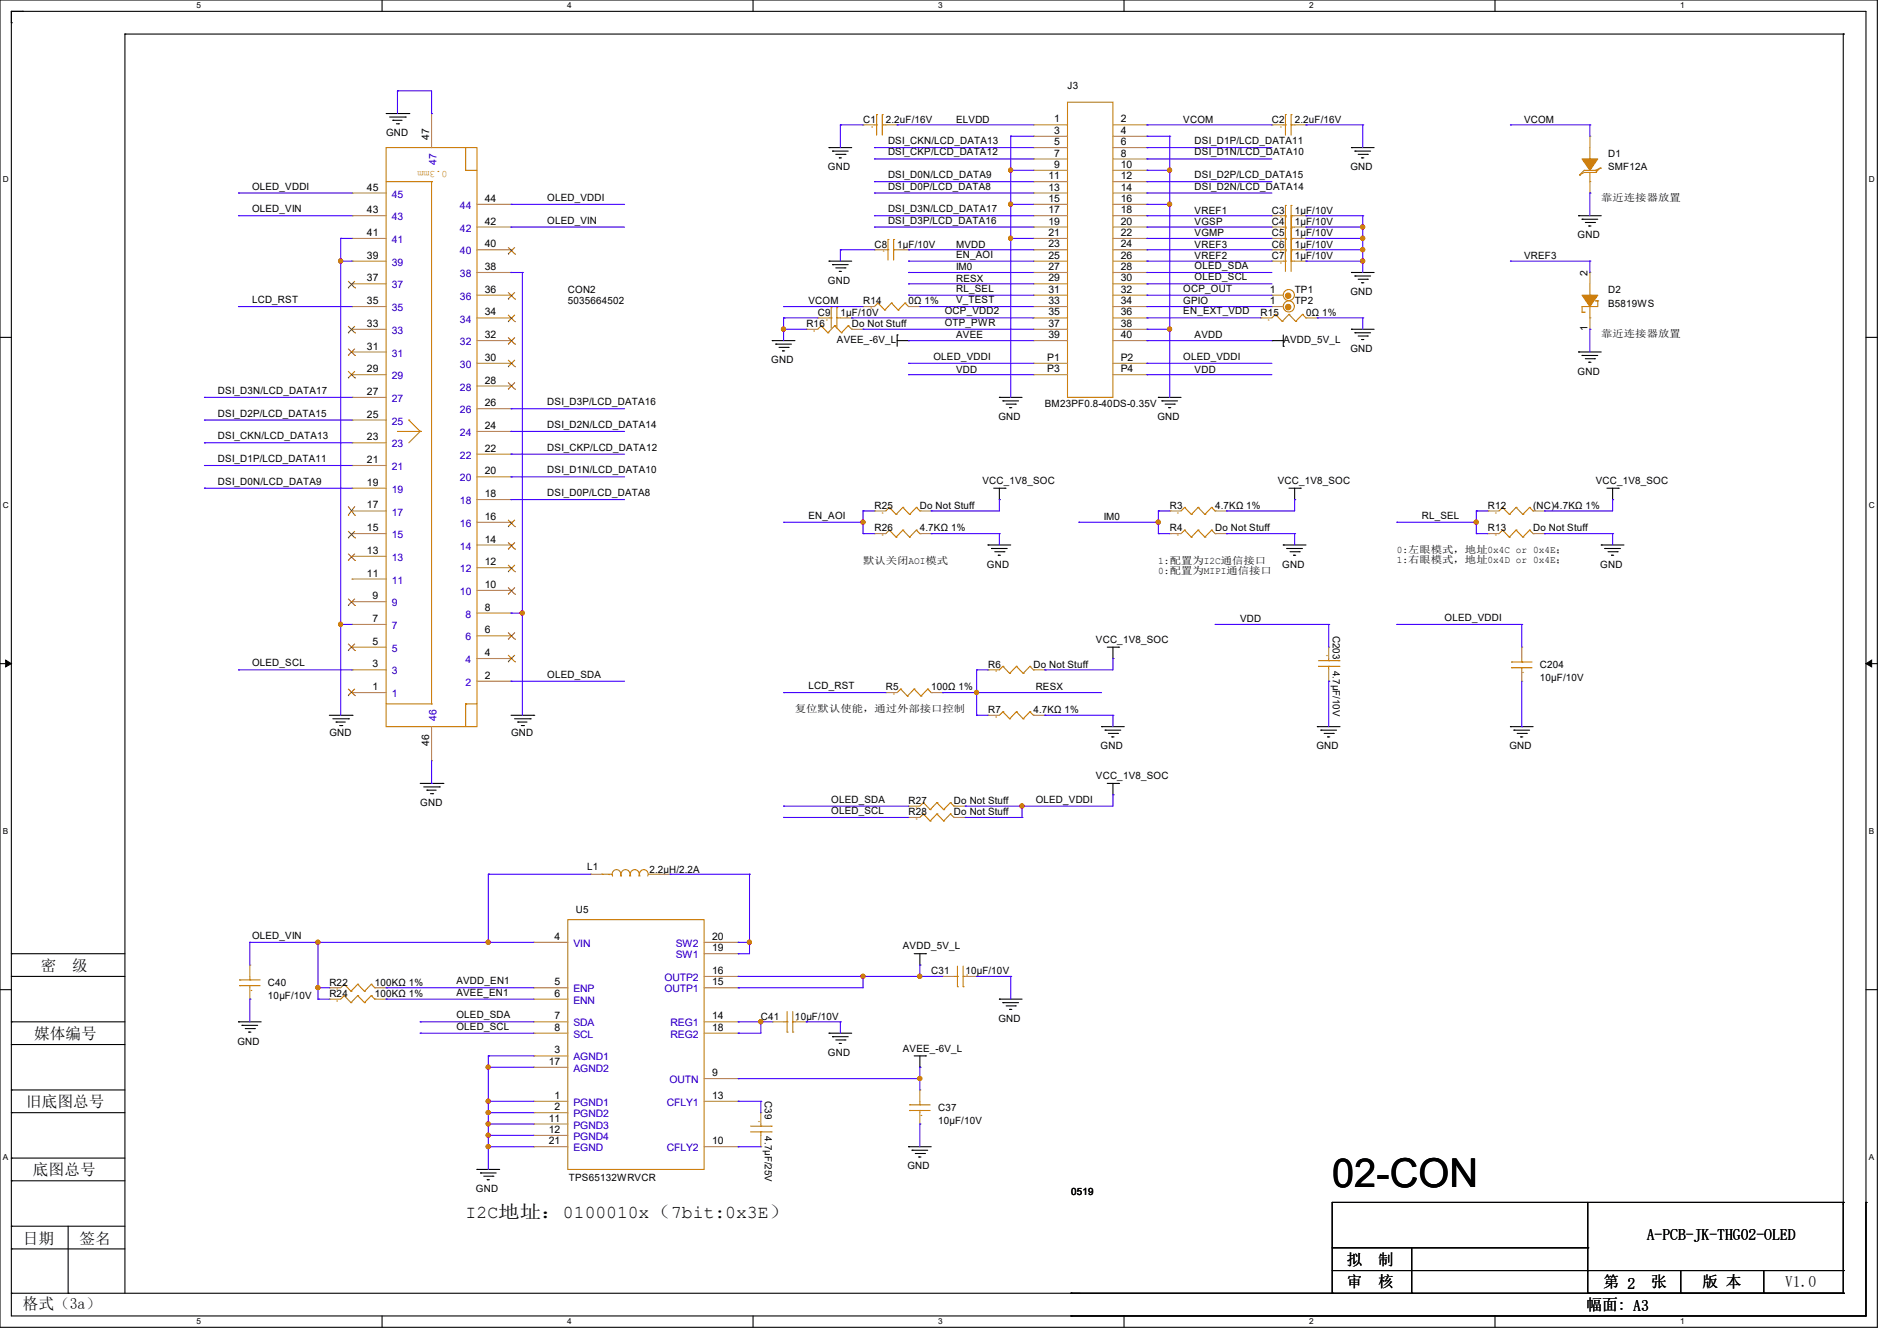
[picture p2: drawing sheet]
<svg xmlns="http://www.w3.org/2000/svg" width="297mm" height="210mm" viewBox="0 0 297 210" stroke-linecap="round" stroke-linejoin="round" font-family="sans-serif">
<defs><g id="words">
<text font-size="6.2" x="208.6" y="185.9">02-CON</text>
<text font-size="2.8" x="72.9" y="190.7">I2C地址：0100010x（7bit:0x3E）</text>
<g font-size="2.5">
<text x="6.4" y="152">密</text>
<text x="11.3" y="152">级</text>
<text x="5.3" y="162.7">媒体编号</text>
<text x="4.1" y="173.4">旧底图总号</text>
<text x="5.2" y="184">底图总号</text>
<text x="3.6" y="194.9">日期</text>
<text x="12.4" y="194.9">签名</text>
<text x="257.8" y="194.1">A-PCB-JK-THG02-OLED</text>
<text x="210.9" y="198">拟</text>
<text x="210.9" y="201.6">审</text>
<text x="215.8" y="198">制</text>
<text x="215.8" y="201.6">核</text>
<text x="251" y="201.6">第 2</text>
<text x="258.5" y="201.6">张</text>
<text x="266.5" y="201.6">版 本</text>
<text x="279.5" y="201.6">V1.0</text>
<text x="3.6" y="205">格式（3a）</text>
<text x="248.4" y="205.1">幅面: A3</text>
</g>
<g font-size="1.6">
<text x="167.1" y="13.9">J3</text>
<text x="60.5" y="21.3">GND</text>
<text x="67.2" y="21.9" transform="rotate(-90 67.2 21.9)">47</text>
<text x="135.1" y="19.2">C1</text>
<text x="138.7" y="19.2">2.2uF/16V</text>
<text x="139" y="22.6">DSI_CKN/LCD_DATA13</text>
<text x="149.7" y="19.2">ELVDD</text>
<text x="165" y="19.2">1</text>
<text x="165" y="21">3</text>
<text x="165" y="22.7">5</text>
<text x="175.5" y="19.2">2</text>
<text x="175.5" y="21">4</text>
<text x="175.5" y="22.7">6</text>
<text x="185.3" y="19.2">VCOM</text>
<text x="187" y="22.6">DSI_D1P/LCD_DATA11</text>
<text x="199.1" y="19.2">C2</text>
<text x="202.7" y="19.2">2.2uF/16V</text>
<text x="238.6" y="19.2">VCOM</text>
<text x="39.5" y="29.7">OLED_VDDI</text>
<text x="57.5" y="29.8">45</text>
<text x="129.6" y="26.7">GND</text>
<text x="139" y="24.3">DSI_CKP/LCD_DATA12</text>
<text x="139" y="27.9">DSI_D0N/LCD_DATA9</text>
<text x="139" y="29.7">DSI_D0P/LCD_DATA8</text>
<text x="164.1" y="28.1">11</text>
<text x="164.1" y="29.8">13</text>
<text x="165" y="24.5">7</text>
<text x="165" y="26.3">9</text>
<text x="175.5" y="24.5">8</text>
<text x="175.5" y="26.3">10</text>
<text x="175.5" y="28.1">12</text>
<text x="175.5" y="29.8">14</text>
<text x="187" y="24.3">DSI_D1N/LCD_DATA10</text>
<text x="187" y="27.9">DSI_D2P/LCD_DATA15</text>
<text x="187" y="29.7">DSI_D2N/LCD_DATA14</text>
<text x="211.4" y="26.7">GND</text>
<text x="251.8" y="24.6">D1</text>
<text x="251.8" y="26.7">SMF12A</text>
<text x="39.5" y="33.2">OLED_VIN</text>
<text x="57.5" y="33.4">43</text>
<text x="75.9" y="35.2">42</text>
<text x="75.9" y="31.6">44</text>
<text x="85.7" y="31.5">OLED_VDDI</text>
<text x="85.7" y="35">OLED_VIN</text>
<text x="139" y="33.2">DSI_D3N/LCD_DATA17</text>
<text x="139" y="35">DSI_D3P/LCD_DATA16</text>
<text x="164.1" y="31.6">15</text>
<text x="164.1" y="33.4">17</text>
<text x="164.1" y="35.2">19</text>
<text x="175.5" y="31.6">16</text>
<text x="175.5" y="33.4">18</text>
<text x="175.5" y="35.2">20</text>
<text x="187" y="33.4">VREF1</text>
<text x="187" y="35.2">VGSP</text>
<text x="199.1" y="33.4">C3</text>
<text x="199.1" y="35.2">C4</text>
<text x="202.7" y="33.4">1μF/10V</text>
<text x="202.7" y="35.2">1μF/10V</text>
<text x="250.7" y="31.5">靠近连接器放置</text>
<text x="57.5" y="40.5">39</text>
<text x="57.5" y="37">41</text>
<text x="75.9" y="38.7">40</text>
<text x="136.9" y="38.8">C8</text>
<text x="140.5" y="38.8">1μF/10V</text>
<text x="149.7" y="38.8">MVDD</text>
<text x="149.7" y="40.3">EN_AOI</text>
<text x="164.1" y="37">21</text>
<text x="164.1" y="38.7">23</text>
<text x="164.1" y="40.5">25</text>
<text x="175.5" y="37">22</text>
<text x="175.5" y="38.7">24</text>
<text x="175.5" y="40.5">26</text>
<text x="187" y="37">VGMP</text>
<text x="187" y="38.8">VREF3</text>
<text x="187" y="40.6">VREF2</text>
<text x="199.1" y="40.6">C7</text>
<text x="199.1" y="37">C5</text>
<text x="199.1" y="38.8">C6</text>
<text x="202.7" y="40.6">1μF/10V</text>
<text x="202.7" y="37">1μF/10V</text>
<text x="202.7" y="38.8">1μF/10V</text>
<text x="238.6" y="40.6">VREF3</text>
<text x="247" y="37.3">GND</text>
<text x="39.5" y="47.5">LCD_RST</text>
<text x="57.5" y="47.6">35</text>
<text x="57.5" y="44.1">37</text>
<text x="75.9" y="45.8">36</text>
<text x="75.9" y="42.3">38</text>
<text x="88.9" y="45.9">CON2</text>
<text x="88.9" y="47.7">5035664502</text>
<text x="126.6" y="47.7">VCOM</text>
<text x="129.6" y="44.4">GND</text>
<text x="135.1" y="47.7">R14</text>
<text x="142.2" y="47.7">0Ω 1%</text>
<text x="149.7" y="42.3">IM0</text>
<text x="149.7" y="44.1">RESX</text>
<text x="149.7" y="45.7">RL_SEL</text>
<text x="149.7" y="47.5">V_TEST</text>
<text x="164.1" y="42.3">27</text>
<text x="164.1" y="44.1">29</text>
<text x="164.1" y="45.8">31</text>
<text x="164.1" y="47.6">33</text>
<text x="175.5" y="42.3">28</text>
<text x="175.5" y="44.1">30</text>
<text x="175.5" y="45.8">32</text>
<text x="175.5" y="47.6">34</text>
<text x="185.3" y="45.7">OCP_OUT</text>
<text x="185.3" y="47.7">GPIO</text>
<text x="187" y="42.1">OLED_SDA</text>
<text x="187" y="43.9">OLED_SCL</text>
<text x="198.8" y="45.8">1</text>
<text x="198.8" y="47.6">1</text>
<text x="202.7" y="45.9">TP1</text>
<text x="202.7" y="47.7">TP2</text>
<text x="211.4" y="46.2">GND</text>
<text x="248.5" y="43.2" transform="rotate(-90 248.5 43.2)">2</text>
<text x="251.8" y="45.9">D2</text>
<text x="57.5" y="51.2">33</text>
<text x="75.9" y="53">32</text>
<text x="75.9" y="49.4">34</text>
<text x="126.2" y="51.2">R16</text>
<text x="128" y="49.4">C9</text>
<text x="131" y="53.7">AVEE_-6V_L</text>
<text x="131.6" y="49.4">1μF/10V</text>
<text x="133.4" y="51.2">Do Not Stuff</text>
<text x="147.9" y="49.2">OCP_VDD2</text>
<text x="147.9" y="51">OTP_PWR</text>
<text x="149.7" y="53">AVEE</text>
<text x="164.1" y="49.4">35</text>
<text x="164.1" y="51.2">37</text>
<text x="164.1" y="53">39</text>
<text x="175.5" y="49.4">36</text>
<text x="175.5" y="51.2">38</text>
<text x="175.5" y="53">40</text>
<text x="185.3" y="49.2">EN_EXT_VDD</text>
<text x="187" y="53">AVDD</text>
<text x="197.4" y="49.4">R15</text>
<text x="200.9" y="53.7">AVDD_5V_L</text>
<text x="204.5" y="49.4">0Ω 1%</text>
<text x="248.5" y="51.9" transform="rotate(-90 248.5 51.9)">1</text>
<text x="250.7" y="52.8">靠近连接器放置</text>
<text x="251.8" y="48">B5819WS</text>
<text x="57.5" y="58.3">29</text>
<text x="57.5" y="54.7">31</text>
<text x="75.9" y="56.5">30</text>
<text x="120.7" y="56.9">GND</text>
<text x="146.1" y="56.3">OLED_VDDI</text>
<text x="149.7" y="58.3">VDD</text>
<text x="164" y="56.5">P1</text>
<text x="164" y="58.3">P3</text>
<text x="175.5" y="56.5">P2</text>
<text x="175.5" y="58.3">P4</text>
<text x="185.3" y="56.3">OLED_VDDI</text>
<text x="187" y="58.3">VDD</text>
<text x="211.4" y="55.1">GND</text>
<text x="247" y="58.7">GND</text>
<text x="34.1" y="61.7">DSI_D3N/LCD_DATA17</text>
<text x="34.1" y="65.2">DSI_D2P/LCD_DATA15</text>
<text x="57.5" y="65.4">25</text>
<text x="57.5" y="61.8">27</text>
<text x="75.9" y="63.6">26</text>
<text x="75.9" y="60.1">28</text>
<text x="85.7" y="63.5">DSI_D3P/LCD_DATA16</text>
<text x="156.3" y="65.8">GND</text>
<text x="163.6" y="63.7">BM23PF0.8-40DS-0.35V</text>
<text x="181.2" y="65.8">GND</text>
<text x="34.1" y="68.8">DSI_CKN/LCD_DATA13</text>
<text x="57.5" y="69">23</text>
<text x="75.9" y="70.7">22</text>
<text x="75.9" y="67.2">24</text>
<text x="85.7" y="67">DSI_D2N/LCD_DATA14</text>
<text x="85.7" y="70.6">DSI_CKP/LCD_DATA12</text>
<text x="34.1" y="72.3">DSI_D1P/LCD_DATA11</text>
<text x="34.1" y="75.9">DSI_D0N/LCD_DATA9</text>
<text x="57.5" y="76.1">19</text>
<text x="57.5" y="72.5">21</text>
<text x="75.9" y="77.9">18</text>
<text x="75.9" y="74.3">20</text>
<text x="85.7" y="74.1">DSI_D1N/LCD_DATA10</text>
<text x="85.7" y="77.7">DSI_D0P/LCD_DATA8</text>
<text x="153.8" y="75.8">VCC_1V8_SOC</text>
<text x="200" y="75.8">VCC_1V8_SOC</text>
<text x="249.8" y="75.8">VCC_1V8_SOC</text>
<text x="57.5" y="83.2">15</text>
<text x="57.5" y="79.6">17</text>
<text x="75.9" y="81.4">16</text>
<text x="126.6" y="81.2">EN_AOI</text>
<text x="136.9" y="79.7">R25</text>
<text x="136.9" y="83.2">R26</text>
<text x="144" y="79.7">Do Not Stuff</text>
<text x="144" y="83.2">4.7KΩ 1%</text>
<text x="172.8" y="81.4">IM0</text>
<text x="183.1" y="83.2">R4</text>
<text x="183.1" y="79.7">R3</text>
<text x="190.3" y="83.2">Do Not Stuff</text>
<text x="190.3" y="79.7">4.7KΩ 1%</text>
<text x="222.6" y="81.2">RL_SEL</text>
<text x="232.9" y="79.7">R12</text>
<text x="232.9" y="83.2">R13</text>
<text x="240" y="79.7">(NC)4.7KΩ 1%</text>
<text x="240" y="83.2">Do Not Stuff</text>
<text x="57.5" y="86.7">13</text>
<text x="75.9" y="88.5">12</text>
<text x="75.9" y="85">14</text>
<text x="135.1" y="88.3">默认关闭AOI模式</text>
<text x="154.5" y="88.9">GND</text>
<text x="181.3" y="88.3">1:配置为I2C通信接口</text>
<text x="181.3" y="89.9">0:配置为MIPI通信接口</text>
<text x="200.8" y="88.9">GND</text>
<text x="218.7" y="86.6">0:左眼模式，地址0x4C or 0x4E；</text>
<text x="218.7" y="88.1">1:右眼模式，地址0x4D or 0x4E；</text>
<text x="250.5" y="88.9">GND</text>
<text x="57.5" y="90.3">11</text>
<text x="58.3" y="93.9">9</text>
<text x="75.9" y="92.1">10</text>
<text x="75.9" y="95.6">8</text>
<text x="58.3" y="101">5</text>
<text x="58.3" y="97.4">7</text>
<text x="75.9" y="99.2">6</text>
<text x="171.6" y="100.7">VCC_1V8_SOC</text>
<text x="194.2" y="97.5">VDD</text>
<text x="208.7" y="99.6" transform="rotate(90 208.7 99.6)">C203</text>
<text x="226.2" y="97.2">OLED_VDDI</text>
<text x="39.5" y="104.4">OLED_SCL</text>
<text x="58.3" y="104.5">3</text>
<text x="75.9" y="106.3">2</text>
<text x="75.9" y="102.7">4</text>
<text x="85.7" y="106.1">OLED_SDA</text>
<text x="126.6" y="107.9">LCD_RST</text>
<text x="154.7" y="104.6">R6</text>
<text x="161.8" y="104.6">Do Not Stuff</text>
<text x="208.7" y="105.1" transform="rotate(90 208.7 105.1)">4.7μF/10V</text>
<text x="241.1" y="104.6">C204</text>
<text x="241.1" y="106.7">10μF/10V</text>
<text x="58.3" y="108.1">1</text>
<text x="124.5" y="111.5">复位默认使能，通过外部接口控制</text>
<text x="138.7" y="108.1">R5</text>
<text x="145.8" y="108.1">100Ω 1%</text>
<text x="154.7" y="111.7">R7</text>
<text x="161.8" y="111.7">4.7KΩ 1%</text>
<text x="162.1" y="108.1">RESX</text>
<text x="51.6" y="115.2">GND</text>
<text x="67.2" y="116.8" transform="rotate(-90 67.2 116.8)">46</text>
<text x="80" y="115.2">GND</text>
<text x="172.3" y="117.3">GND</text>
<text x="206.1" y="117.3">GND</text>
<text x="236.3" y="117.3">GND</text>
<text x="130.1" y="125.7">OLED_SDA</text>
<text x="142.2" y="125.9">R27</text>
<text x="149.4" y="125.9">Do Not Stuff</text>
<text x="162.1" y="125.7">OLED_VDDI</text>
<text x="171.6" y="122">VCC_1V8_SOC</text>
<text x="65.8" y="126.2">GND</text>
<text x="130.1" y="127.5">OLED_SCL</text>
<text x="142.2" y="127.7">R28</text>
<text x="149.4" y="127.7">Do Not Stuff</text>
<text x="91.9" y="136.2">L1</text>
<text x="101.7" y="136.7">2.2μH/2.2A</text>
<text x="90.1" y="143">U5</text>
<text x="39.5" y="147">OLED_VIN</text>
<text x="86.8" y="147.2">4</text>
<text x="111.5" y="149">19</text>
<text x="111.5" y="147.2">20</text>
<text x="141.4" y="148.7">AVDD_5V_L</text>
<text x="42" y="154.3">C40</text>
<text x="51.6" y="154.3">R22</text>
<text x="58.7" y="154.3">100KΩ 1%</text>
<text x="71.5" y="154.1">AVDD_EN1</text>
<text x="71.5" y="155.9">AVEE_EN1</text>
<text x="86.8" y="154.3">5</text>
<text x="111.5" y="154.3">15</text>
<text x="111.5" y="152.5">16</text>
<text x="145.8" y="152.6">C31</text>
<text x="151.1" y="152.6">10μF/10V</text>
<text x="42" y="156.5">10μF/10V</text>
<text x="51.6" y="156.1">R24</text>
<text x="58.7" y="156.1">100KΩ 1%</text>
<text x="71.5" y="159.5">OLED_SDA</text>
<text x="71.5" y="161.2">OLED_SCL</text>
<text x="86.8" y="159.6">7</text>
<text x="86.8" y="156.1">6</text>
<text x="86.8" y="161.4">8</text>
<text x="111.5" y="159.6">14</text>
<text x="111.5" y="161.4">18</text>
<text x="119.1" y="159.7">C41</text>
<text x="124.5" y="159.7">10μF/10V</text>
<text x="156.3" y="160">GND</text>
<text x="37.2" y="163.6">GND</text>
<text x="85.9" y="166.8">17</text>
<text x="86.8" y="165">3</text>
<text x="129.6" y="165.4">GND</text>
<text x="141.4" y="164.7">AVEE_-6V_L</text>
<text x="86.8" y="172.1">1</text>
<text x="86.8" y="173.9">2</text>
<text x="111.5" y="168.5">9</text>
<text x="111.5" y="172.1">13</text>
<text x="119.8" y="172.5" transform="rotate(90 119.8 172.5)">C39</text>
<text x="146.9" y="173.9">C37</text>
<text x="85.9" y="175.6">11</text>
<text x="85.9" y="177.4">12</text>
<text x="85.9" y="179.2">21</text>
<text x="111.5" y="179.2">10</text>
<text x="119.8" y="178" transform="rotate(90 119.8 178)">4.7μF/25V</text>
<text x="146.9" y="176">10μF/10V</text>
<text x="89.1" y="184.9">TPS65132WRVCR</text>
<text x="142.1" y="183.1">GND</text>
<text x="74.5" y="186.7">GND</text>
<text x="167.7" y="187.1">0519</text>
</g>
<g font-size="1.6" fill="#cc8006">
<text x="136.7" y="20.3" transform="rotate(-90 136.7 20.3)">.</text>
<text x="200.7" y="20.3" transform="rotate(-90 200.7 20.3)">.</text>
<text x="70.1" y="26.8" transform="rotate(-180 70.1 26.8)">0.3mm</text>
<text x="138.4" y="39.8" transform="rotate(-90 138.4 39.8)">.</text>
<text x="200.7" y="41.6" transform="rotate(-90 200.7 41.6)">. . . . .</text>
<text x="127.6" y="52.3" transform="rotate(-90 127.6 52.3)">.</text>
<text x="129.5" y="50.5" transform="rotate(-90 129.5 50.5)">.</text>
<text x="136.5" y="48.7" transform="rotate(-90 136.5 48.7)">.</text>
<text x="198.7" y="50.5" transform="rotate(-90 198.7 50.5)">.</text>
<text x="138.3" y="80.7" transform="rotate(-90 138.3 80.7)">.</text>
<text x="184.5" y="80.7" transform="rotate(-90 184.5 80.7)">.</text>
<text x="234.3" y="80.7" transform="rotate(-90 234.3 80.7)">.</text>
<text x="138.3" y="84.3" transform="rotate(-90 138.3 84.3)">.</text>
<text x="184.5" y="84.3" transform="rotate(-90 184.5 84.3)">.</text>
<text x="234.3" y="84.3" transform="rotate(-90 234.3 84.3)">.</text>
<text x="156" y="105.6" transform="rotate(-90 156 105.6)">.</text>
<text x="207.3" y="102.7">.</text>
<text x="239" y="105.2" transform="rotate(-180 239 105.2)">.</text>
<text x="140" y="109.2" transform="rotate(-90 140 109.2)">.</text>
<text x="156" y="112.7" transform="rotate(-90 156 112.7)">.</text>
<text x="143.6" y="128.7" transform="rotate(-90 143.6 128.7)">. .</text>
<text x="95" y="137.1">.</text>
<text x="39.8" y="155" transform="rotate(-180 39.8 155)">.</text>
<text x="151.4" y="152.2" transform="rotate(90 151.4 152.2)">.</text>
<text x="52.9" y="157.2" transform="rotate(-90 52.9 157.2)">. .</text>
<text x="124.7" y="159.3" transform="rotate(90 124.7 159.3)">.</text>
<text x="118.4" y="175.6">.</text>
<text x="144.7" y="174.5" transform="rotate(-180 144.7 174.5)">.</text>
</g>
<g font-size="1.6" fill="#00c">
<text x="68.3" y="25.8" transform="rotate(-90 68.3 25.8)">47</text>
<text x="61.3" y="34.5">43</text>
<text x="61.3" y="30.9">45</text>
<text x="72" y="32.7">44</text>
<text x="61.3" y="41.6">39</text>
<text x="61.3" y="38.1">41</text>
<text x="72" y="39.8">40</text>
<text x="72" y="36.3">42</text>
<text x="61.3" y="45.2">37</text>
<text x="72" y="46.9">36</text>
<text x="72" y="43.4">38</text>
<text x="61.3" y="52.3">33</text>
<text x="61.3" y="48.7">35</text>
<text x="72" y="50.5">34</text>
<text x="61.3" y="59.4">29</text>
<text x="61.3" y="55.8">31</text>
<text x="72" y="57.6">30</text>
<text x="72" y="54.1">32</text>
<text x="61.3" y="63">27</text>
<text x="72" y="64.7">26</text>
<text x="72" y="61.2">28</text>
<text x="61.3" y="70.1">23</text>
<text x="61.3" y="66.5">25</text>
<text x="72" y="71.8">22</text>
<text x="72" y="68.3">24</text>
<text x="61.3" y="77.2">19</text>
<text x="61.3" y="73.6">21</text>
<text x="72" y="75.4">20</text>
<text x="61.3" y="80.7">17</text>
<text x="72" y="82.5">16</text>
<text x="72" y="79">18</text>
<text x="61.3" y="87.8">13</text>
<text x="61.3" y="84.3">15</text>
<text x="72" y="89.6">12</text>
<text x="72" y="86.1">14</text>
<text x="61.3" y="91.4">11</text>
<text x="61.3" y="95">9</text>
<text x="72" y="93.2">10</text>
<text x="61.3" y="98.5">7</text>
<text x="72.9" y="100.3">6</text>
<text x="72.9" y="96.7">8</text>
<text x="61.3" y="105.6">3</text>
<text x="61.3" y="102.1">5</text>
<text x="72.9" y="107.4">2</text>
<text x="72.9" y="103.8">4</text>
<text x="61.3" y="109.2">1</text>
<text x="68.3" y="112.9" transform="rotate(-90 68.3 112.9)">46</text>
<text x="89.8" y="148.3">VIN</text>
<text x="105.8" y="148.3">SW2</text>
<text x="89.8" y="155.4">ENP</text>
<text x="104" y="155.4">OUTP1</text>
<text x="104" y="153.6">OUTP2</text>
<text x="105.8" y="150.1">SW1</text>
<text x="89.8" y="160.7">SDA</text>
<text x="89.8" y="157.2">ENN</text>
<text x="105" y="160.7">REG1</text>
<text x="89.8" y="162.5">SCL</text>
<text x="89.8" y="166.1">AGND1</text>
<text x="89.8" y="167.9">AGND2</text>
<text x="105" y="162.5">REG2</text>
<text x="89.8" y="173.2">PGND1</text>
<text x="104.4" y="173.2">CFLY1</text>
<text x="104.8" y="169.6">OUTN</text>
<text x="89.8" y="176.7">PGND3</text>
<text x="89.8" y="175">PGND2</text>
<text x="89.8" y="178.5">PGND4</text>
<text x="89.8" y="180.3">EGND</text>
<text x="104.4" y="180.3">CFLY2</text>
</g>
<g font-size="1.3">
<text x="30.8" y="1.3">5</text>
<text x="88.8" y="1.3">4</text>
<text x="146.9" y="1.3">3</text>
<text x="205" y="1.3">2</text>
<text x="263.1" y="1.3">1</text>
<text x=".5" y="28.4">D</text>
<text x="292.6" y="28.4">D</text>
<text x=".5" y="79.5">C</text>
<text x="292.6" y="79.5">C</text>
<text x=".5" y="130.6">B</text>
<text x="292.6" y="130.6">B</text>
<text x=".5" y="181.7">A</text>
<text x="292.6" y="181.7">A</text>
<text x="30.8" y="207.4">5</text>
<text x="88.8" y="207.4">4</text>
<text x="146.9" y="207.4">3</text>
<text x="205" y="207.4">2</text>
<text x="263.1" y="207.4">1</text>
</g>
</g></defs>
<path d="M0 0h293.9v207.9h-293.9zM1.8 1.8h290.3v204.3h-290.3z" fill="none" stroke="#000" stroke-width=".17"/>
<g fill="#fff">
<path d="M30.8 .2h.7v1.4h-.7z"/>
<path d="M30.8 206.2h.7v1.4h-.7z"/>
</g>
<path d="M59.8 0v1.8M59.8 206.1v1.8" fill="none" stroke="#000" stroke-width=".17"/>
<g fill="#fff">
<path d="M88.8 .2h.7v1.4h-.7z"/>
<path d="M88.8 206.2h.7v1.4h-.7z"/>
</g>
<path d="M117.9 0v1.8M117.9 206.1v1.8" fill="none" stroke="#000" stroke-width=".17"/>
<g fill="#fff">
<path d="M146.9 .2h.7v1.4h-.7z"/>
<path d="M146.9 206.2h.7v1.4h-.7z"/>
</g>
<path d="M176 0v1.8M176 206.1v1.8" fill="none" stroke="#000" stroke-width=".17"/>
<g fill="#fff">
<path d="M205 .2h.7v1.4h-.7z"/>
<path d="M205 206.2h.7v1.4h-.7z"/>
</g>
<path d="M234.1 0v1.8M234.1 206.1v1.8" fill="none" stroke="#000" stroke-width=".17"/>
<g fill="#fff">
<path d="M263.1 .2h.6v1.4h-.6z"/>
<path d="M263.1 206.2h.6v1.4h-.6z"/>
<path d="M.5 27.3h.9v1.4h-.9z"/>
<path d="M292.6 27.3h.9v1.4h-.9z"/>
<path d="M.5 78.4h.9v1.4h-.9z"/>
<path d="M292.6 78.4h.9v1.4h-.9z"/>
</g>
<path d="M0 52.8h1.8M292.1 52.8h1.8" fill="none" stroke="#000" stroke-width=".17"/>
<g fill="#fff">
<path d="M.5 129.5h.8v1.4h-.8z"/>
<path d="M292.6 129.5h.8v1.4h-.8z"/>
</g>
<path d="M0 103.9h1.8M292.1 103.9h1.8" fill="none" stroke="#000" stroke-width=".17"/>
<path d="M.9 103.4l.9 .5-.9 .5zM292.1 103.9l.9-.5v1z" fill="#000" stroke="#000" stroke-width=".16"/>
<g fill="#fff">
<path d="M.5 180.5h.8v1.4h-.8z"/>
<path d="M292.6 180.5h.8v1.4h-.8z"/>
</g>
<g fill="none" stroke="#000" stroke-width=".17">
<path d="M1.8 3.6h.1M3.6 1.8h.1M3.6 1.8h-1.8v1.8M19.6 5.3h.1M19.6 5.3h269M19.6 5.3v197.2M60.5 17.8h3.5M61 18.3h2.5M61.5 18.8h.1M61.5 18.8h1.4M62.1 19.4h.3M62.4 19.4h.1"/>
<path d="M63.5 18.3h.1M64 17.8h.1M288.6 5.3h.1M288.6 5.3v197.2M129.8 23.1h.1M129.8 23.1h3.5M130.3 23.7h.1M130.3 23.7h2.5M130.9 24.2h1.4M131.4 24.7h.1M131.4 24.7h.3M132.3 24.2h.1"/>
<path d="M211.6 23.1h.1M211.6 23.1h3.5M212.1 23.7h.1M212.1 23.7h2.5M212.6 24.2h1.5M213.2 24.7h.1M213.2 24.7h.3M214.1 24.2h.1M247.1 33.8h.1M247.1 33.8h3.6M247.7 34.3h.1M247.7 34.3h2.4"/>
<path d="M248.2 34.8h1.4M248.8 35.4h.1M248.8 35.4h.3M249.6 34.8h.1M120.9 53.3h.1M120.9 53.3h3.6M121.5 53.9h.1M121.5 53.9h2.4M122 54.4h1.4M122.5 54.9h.1M122.5 54.9h.4M123.4 54.4h.1"/>
<path d="M129.8 40.9h.1M129.8 40.9h3.5M130.3 41.4h.1M130.3 41.4h2.5M130.9 42h1.4M131.4 42.5h.1M131.4 42.5h.3M132.3 42h.1M140.5 52.5h.1M140.5 53.3h1.7M140.5 52.5v1.7M142.2 53.3h.1"/>
<path d="M199.1 53.3h.1M199.1 53.3h1.8M200.9 54.2h.1M200.9 52.5v1.7M211.6 42.7h.1M211.6 51.6h.1M211.6 42.7h3.5M211.6 51.6h3.5M212.1 43.2h.1M212.1 52.1h.1M212.1 43.2h2.5M212.1 52.1h2.5"/>
<path d="M212.6 43.7h1.5M212.6 52.6h1.5M213.2 44.3h.1M213.2 53.2h.1M213.2 44.3h.3M213.2 53.2h.3M214.1 43.7h.1M214.1 52.6h.1M247.1 55.1h.1M247.1 55.1h3.6M247.7 55.7h.1M247.7 55.7h2.4"/>
<path d="M248.2 56.2h1.4M248.8 56.7h.1M248.8 56.7h.3M249.6 56.2h.1M155.6 76.5h1.8M156.5 62.2h.1M156.5 78.2h.1M156.5 62.2h3.5M156.5 76.5v1.7M157 62.8h.1M157 62.8h2.5M157.4 76.5h.1"/>
<path d="M157.5 63.3h1.5M158.1 63.8h.1M158.1 63.8h.3M159 63.3h.1M181.4 62.2h.1M181.4 62.2h3.5M181.9 62.8h.1M181.9 62.8h2.5M182.4 63.3h1.5M183 63.8h.1M183 63.8h.3M183.9 63.3h.1"/>
<path d="M201.8 76.5h1.8M202.7 78.2h.1M202.7 76.5v1.7M203.6 76.5h.1M251.6 76.5h1.8M252.5 78.2h.1M252.5 76.5v1.7M253.4 76.5h.1M154.7 85.3h.1M154.7 85.3h3.5M155.2 85.9h.1M155.2 85.9h2.5"/>
<path d="M155.7 86.4h1.5M156.3 87h.1M156.3 87h.3M157.2 86.4h.1M200.9 85.3h.1M200.9 85.3h3.6M201.5 85.9h.1M201.5 85.9h2.4M202 86.4h1.4M202.5 87h.1M202.5 87h.4M203.4 86.4h.1"/>
<path d="M250.7 85.3h.1M250.7 85.3h3.6M251.2 85.9h.1M251.2 85.9h2.5M251.8 86.4h1.4M252.3 87h.1M252.3 87h.3M253.2 86.4h.1M51.6 112h3.5M52.1 112.6h2.5M52.6 113.1h.1M52.6 113.1h1.5"/>
<path d="M53.2 113.6h.3M53.5 113.6h.1M54.6 112.6h.1M55.1 112h.1M80 112h3.6M80.6 112.6h2.4M81.1 113.1h.1M81.1 113.1h1.4M81.6 113.6h.4M82 113.6h.1M83 112.6h.1M83.6 112h.1"/>
<path d="M172.5 113.8h.1M172.5 113.8h3.5M173 114.3h.1M173 114.3h2.5M173.4 101.3h1.7M173.5 114.9h1.5M174.1 115.4h.1M174.1 115.4h.3M174.2 103.1h.1M174.2 101.3v1.8M175 114.9h.1M175.1 101.3h.1"/>
<path d="M206.2 113.8h.1M206.2 113.8h3.6M206.8 114.3h.1M206.8 114.3h2.5M207.3 114.9h1.4M207.9 115.4h.1M207.9 115.4h.3M208.7 114.9h.1M236.5 113.8h.1M236.5 113.8h3.5M237 114.3h.1M237 114.3h2.5"/>
<path d="M237.5 114.9h1.5M238.1 115.4h.1M238.1 115.4h.3M239 114.9h.1M65.8 122.7h3.5M66.3 123.2h2.5M66.8 123.7h.1M66.8 123.7h1.5M67.4 124.3h.3M67.7 124.3h.1M68.8 123.2h.1M69.3 122.7h.1"/>
<path d="M173.4 122.7h1.7M174.2 124.5h.1M174.2 122.7v1.8M175.1 122.7h.1M0 155h1.8M1.8 152.9h.1M1.8 149.4h.1M1.8 152.9h17.8M1.8 149.4h17.8M143.1 149.4h1.8M144 151.1h.1M144 149.4v1.7"/>
<path d="M144.9 149.4h.1M156.5 156.5h.1M156.5 156.5h3.5M157 157h.1M157 157h2.5M157.5 157.5h1.5M158.1 158.1h.1M158.1 158.1h.3M159 157.5h.1M292.1 155h1.8M1.8 174.2h.1M1.8 170.7h.1"/>
<path d="M1.8 163.6h.1M1.8 160h.1M1.8 174.2h17.8M1.8 170.7h17.8M1.8 163.6h17.8M1.8 160h17.8M37.3 160h.1M37.3 160h3.6M37.9 160.6h.1M37.9 160.6h2.4M38.4 161.1h1.4M38.9 161.6h.1"/>
<path d="M38.9 161.6h.4M39.8 161.1h.1M129.8 161.8h.1M129.8 161.8h3.5M130.3 162.3h.1M130.3 162.3h2.5M130.9 162.9h1.4M131.4 163.4h.1M131.4 163.4h.3M132.3 162.9h.1M142.2 179.6h.1M142.2 179.6h3.6"/>
<path d="M143.1 165.4h1.8M144 167.1h.1M144 165.4v1.7M144.9 165.4h.1M1.8 195.6h.1M1.8 192h.1M1.8 184.9h.1M1.8 181.4h.1M1.8 195.6h17.8M1.8 192h17.8M1.8 184.9h17.8M1.8 181.4h17.8"/>
<path d="M10.7 192v10.5M74.7 183.1h.1M74.7 183.1h3.5M75.2 183.7h.1M75.2 183.7h2.5M75.7 184.2h1.5M76.3 184.7h.1M76.3 184.7h.3M77.2 184.2h.1M142.8 180.1h.1M142.8 180.1h2.4M143.3 180.6h1.4"/>
<path d="M143.8 181.2h.1M143.8 181.2h.4M144.7 180.6h.1M208.6 199h80M208.6 195.4h40M221 195.4v7.1M248.6 199h.1M248.6 195.4h.1M248.6 188.3v14.2M263.1 199v3.5M276.1 199v3.5M288.6 188.3h.1"/>
<path d="M288.6 199h.1M288.6 188.3h-80v14.2M292.1 188.3h.1M292.1 188.3v17.8h-124.4M1.8 202.5h.1M1.8 202.5h286.8M10.7 202.5h.1M167.7 206.1h.1M167.7 202.5h.1M208.6 202.5h.1M221 202.5h.1M248.6 202.5h.1"/>
<path d="M263.1 202.5h.1M276.1 202.5h.1M288.6 202.5h.1"/>
</g>
<g fill="none" stroke="#cc8006" stroke-width=".17">
<path d="M136.9 19.6h.3M137.2 19.6h.1M137.2 17.9h.1M137.2 17.9v3.3M138.1 17.9h.1M138.1 19.6h.1M138.1 19.6h.6M138.1 17.9v3.3M167.1 16h7.1v46.2h-7.1zM200.9 19.6h.4M201.3 19.6h.1M201.3 17.9h.1"/>
<path d="M201.3 17.9v3.3M202.1 17.9h.1M202.1 19.6h.1M202.1 17.9v3.3M202.1 19.6h.6M60.5 23.1h14.2v90.7h-14.2zM60.5 28.4h7.1M67.6 28.4h.1M67.6 28.4v81.8M72.9 26.7h.1M72.9 23.1h.1M72.9 26.7h1.8"/>
<path d="M72.9 23.1v3.6M138.7 39.1h.3M139 39.1h.1M139 37.5h.1M139 37.5v3.2M139.9 37.5h.1M139.9 39.1h.1M139.9 39.1h.6M139.9 37.5v3.2M200.9 33.8h.4M200.9 35.6h.4M200.9 37.3h.4"/>
<path d="M200.9 39.1h.4M201.3 39.3h.1M201.3 33.8h.1M201.3 32.2h.1M201.3 35.6h.1M201.3 34h.1M201.3 37.3h.1M201.3 35.7h.1M201.3 39.1h.1M201.3 37.5h.1M201.3 32.2v10.3M202.1 39.3h.1"/>
<path d="M202.1 32.2h.1M202.1 33.8h.1M202.1 34h.1M202.1 35.6h.1M202.1 35.7h.1M202.1 37.3h.1M202.1 37.5h.1M202.1 39.1h.1M202.1 32.2v10.3M202.1 33.8h.6M202.1 35.6h.6M202.1 37.3h.6"/>
<path d="M202.1 39.1h.6M247.3 27.4h.1M248.9 24.9h.1M248.9 28.4h.1M248.9 23.1v1.8M248.9 27v1.4M249.8 27h.1M249.8 26.7h.1M249.8 27h-1.8l-.7 .4M249.8 26.7h-1.8l-.7 .7M250.5 26.3h.1M250.5 26.3l-.7 .7"/>
<path d="M250.5 26.3l-.7 .4M128.6 51h.1M128.6 51l-.6 .6M128.6 51l1 1.1M129.6 52.1h.1M129.8 49.8h.3M130.1 49.8h.1M130.1 48.2h.1M130.1 48.2v3.2M130.7 51h.1M130.7 51l-1.1 1.1M130.7 51l1 1.1"/>
<path d="M131 48.2h.1M131 49.8h.1M131 49.8h.6M131 48.2v3.2M131.7 52.1h.1M132.8 51h.1M132.8 51l-1.1 1.1M132.8 51l.5 .6M133.3 51.6h.1M137.5 47.5h.1M137.5 47.5l-.6 .5M137.5 47.5l1 1.1"/>
<path d="M138.5 48.6h.1M139.6 47.5h.1M139.6 47.5l-1.1 1.1M139.6 47.5l1 1.1M140.6 48.6h.1M141.7 47.5h.1M141.7 47.5l-1.1 1.1M141.7 47.5l.5 .5M142.2 48h.1M199.7 49.2h.1M199.7 49.2l-.6 .6M199.7 49.2l1 1.1"/>
<path d="M200.7 50.3h.1M200.9 40.9h.4M201.3 40.9h.1M201.8 49.2h.1M201.8 49.2l-1.1 1.1M201.8 49.2l1.1 1.1M202.1 40.9h.1M202.1 40.9h.6M202.9 50.3h.1M203.9 49.2h.1M203.9 49.2l-1 1.1M203.9 49.2l.6 .6"/>
<path d="M204.5 49.8h.1M247.7 48h.1M247.7 48.9h.1M247.7 48v.9M247.7 48.9h.3M248 48.9h.1M248.9 46.2h.1M248.9 49.8h.1M248.9 44.4v1.8M248.9 48v1.8M249.8 47.1h.1M249.8 47.1h.3"/>
<path d="M250.1 47.1h.1M250.1 47.1v.9h-2.4M62.2 67.6h3.6M64 65.8h.1M64 65.8l1.8 1.8M65.8 67.6h.1M65.8 67.6l-1.8 1.7M139.2 79.5h.1M139.2 79.5l-.5 .5M139.2 79.5l1.1 1.1M141.4 79.5h.1M141.4 79.5l-1.1 1.1"/>
<path d="M141.4 79.5l1 1.1M143.5 79.5h.1M143.5 79.5l-1.1 1.1M143.5 79.5l.5 .5M185.5 79.5h.1M185.5 79.5l-.6 .5M185.5 79.5l1 1.1M187.6 79.5h.1M187.6 79.5l-1.1 1.1M187.6 79.5l1 1.1M189.7 79.5h.1M189.7 79.5l-1.1 1.1"/>
<path d="M189.7 79.5l.5 .5M235.2 79.5h.1M235.2 79.5l-.5 .5M235.2 79.5l1.1 1.1M237.4 79.5h.1M237.4 79.5l-1.1 1.1M237.4 79.5l1 1.1M239.5 79.5h.1M239.5 79.5l-1.1 1.1M239.5 79.5l.5 .5M139.2 83h.1M139.2 83l-.5 .6"/>
<path d="M139.2 83l1.1 1.1M140.3 80.6h.1M140.3 84.1h.1M141.4 83h.1M141.4 83l-1.1 1.1M141.4 83l1 1.1M142.4 80.6h.1M142.4 84.1h.1M143.5 83h.1M143.5 83l-1.1 1.1M143.5 83l.5 .6M144 80h.1"/>
<path d="M144 83.6h.1M185.5 83h.1M185.5 83l-.6 .6M185.5 83l1 1.1M186.5 84.1h.1M186.5 80.6h.1M187.6 83h.1M187.6 83l-1.1 1.1M187.6 83l1 1.1M188.6 84.1h.1M188.6 80.6h.1M189.7 83h.1"/>
<path d="M189.7 83l-1.1 1.1M189.7 83l.5 .6M190.2 83.6h.1M190.2 80h.1M235.2 83h.1M235.2 83l-.5 .6M235.2 83l1.1 1.1M236.3 80.6h.1M236.3 84.1h.1M237.4 83h.1M237.4 83l-1.1 1.1M237.4 83l1 1.1"/>
<path d="M238.4 80.6h.1M238.4 84.1h.1M239.5 83h.1M239.5 83l-1.1 1.1M239.5 83l.5 .6M240 80h.1M240 83.6h.1M60.5 110.2h7.1M67.6 110.2h.1M72.9 110.2h.1M72.9 110.2h1.8M72.9 110.2v3.6"/>
<path d="M141 107.9h.1M141 107.9l-.5 .6M141 107.9l1.1 1.1M142.1 109h.1M143.1 107.9h.1M143.1 107.9l-1 1.1M143.1 107.9l1.1 1.1M144.2 109h.1M145.2 107.9h.1M145.2 107.9l-1 1.1M145.2 107.9l.6 .6M145.8 108.5h.1"/>
<path d="M157 104.4h.1M157 111.5h.1M157 104.4l-.5 .5M157 104.4l1.1 1.1M157 111.5l-.5 .5M157 111.5l1.1 1.1M158.1 105.5h.1M158.1 112.6h.1M159.1 104.4h.1M159.1 111.5h.1M159.1 104.4l-1 1.1M159.1 104.4l1.1 1.1"/>
<path d="M159.1 111.5l-1 1.1M159.1 111.5l1.1 1.1M160.2 105.5h.1M160.2 112.6h.1M161.2 104.4h.1M161.2 111.5h.1M161.2 104.4l-1 1.1M161.2 104.4l.6 .5M161.2 111.5l-1 1.1M161.2 111.5l.6 .5M161.8 104.9h.1M161.8 112h.1"/>
<path d="M206.4 104.4h3.2M206.4 103.5h3.2M208 103.5h.1M208 104.4h.1M208 103.1v.4M208 104.4v.5M209.6 104.4h.1M209.6 103.5h.1M236.6 103.7h.1M236.6 104.6h.1M236.6 103.7h3.3M236.6 104.6h3.3"/>
<path d="M238.3 104.6h.1M238.3 103.7h.1M238.3 103.1v.6M238.3 104.6v.3M94.2 136.9h.1M94.2 136.9h1.6M97.1 137.2a.69 .69 0 0 0-.6-1 .69 .69 0 0 0-.6 1M98.6 137.2a.7 .7 0 0 0-.7-1 .7 .7 0 0 0-.6 1M100 137.2a.7 .7 0 0 0-.6-1 .7 .7 0 0 0-.6 1M101.4 137.2a.69 .69 0 0 0-.6-1 .69 .69 0 0 0-.6 1M101.5 136.9h1.6M103.1 136.9h.1"/>
<path d="M144.6 125.7h.1M144.6 127.5h.1M144.6 125.7l-.6 .5M144.6 125.7l1 1.1M144.6 127.5l-.6 .5M144.6 127.5l1 1.1M145.6 126.8h.1M145.6 128.6h.1M146.7 125.7h.1M146.7 127.5h.1M146.7 125.7l-1.1 1.1M146.7 125.7l1 1.1"/>
<path d="M146.7 127.5l-1.1 1.1M146.7 127.5l1 1.1M147.7 126.8h.1M147.7 128.6h.1M148.8 125.7h.1M148.8 127.5h.1M148.8 125.7l-1.1 1.1M148.8 125.7l.6 .5M148.8 127.5l-1.1 1.1M148.8 127.5l.6 .5M149.4 126.2h.1M149.4 128h.1"/>
<path d="M37.5 153.5h.1M37.5 154.3h.1M37.5 153.5h3.2M37.5 154.3h3.2M39.1 154.3h.1M39.1 153.5h.1M39.1 152.9v.6M39.1 154.3v.4M53.9 154.1h.1M53.9 155.9h.1M53.9 154.1l-.6 .6M53.9 154.1l1 1.1"/>
<path d="M53.9 155.9l-.6 .6M53.9 155.9l1 1.1M54.9 155.2h.1M54.9 157h.1M56 154.1h.1M56 155.9h.1M56 154.1l-1.1 1.1M56 154.1l1.1 1.1M56 155.9l-1.1 1.1M56 155.9l1.1 1.1M57.1 155.2h.1M57.1 157h.1"/>
<path d="M58.1 154.1h.1M58.1 155.9h.1M58.1 154.1l-1 1.1M58.1 154.1l.6 .6M58.1 155.9l-1 1.1M58.1 155.9l.6 .6M58.7 154.7h.1M58.7 156.5h.1M88.9 144h21.3v39.1h-21.3zM123.2 158.4v3.2M124.1 158.4v3.2M149.4 152.9h.5"/>
<path d="M149.9 154.5h.1M149.9 152.9h.1M149.9 151.3v3.2M150.8 152.9h.1M150.8 154.5h.1M150.8 152.9h.3M150.8 151.3v3.2M117.5 177.2h3.2M117.5 176.4h3.2M119.1 176.4h.1M119.1 177.2h.1M119.1 176v.4"/>
<path d="M119.1 177.2v.6M120.7 177.2h.1M120.7 176.4h.1M122.7 160h.5M123.2 161.6h.1M123.2 160h.1M124.1 160h.1M124.1 161.6h.1M124.1 160h.4M142.4 173h.1M142.4 173.9h.1M142.4 173h3.2"/>
<path d="M142.4 173.9h3.2M144 173.9h.1M144 173h.1M144 172.5v.5M144 173.9v.3"/>
<circle cx="201.8" cy="46.2" r=".87"/>
<circle cx="201.8" cy="48" r=".87"/>
</g>
<g fill="none" stroke="#a84" stroke-width=".17">
<path d="M67.6 17.8h.1M67.6 17.8v5.3M135.1 19.6h.1M135.1 19.6h1.8M138.7 19.6h1.8M140.5 19.6h.1M161.8 19.6h.1M161.8 19.6h5.3M174.2 19.6h5.4M179.6 19.6h.1M199.1 19.6h.1M199.1 19.6h1.8"/>
<path d="M202.7 19.6h1.8M204.5 19.6h.1M55.1 37.3h.1M55.1 33.8h.1M55.1 30.2h.1M55.1 30.2h5.4M55.1 33.8h5.4M55.1 37.3h5.4M74.7 32h5.3M74.7 35.6h5.3M74.7 39.1h5.3M80 39.1h.1"/>
<path d="M80 35.6h.1M80 32h.1M136.9 39.1h.1M136.9 39.1h1.8M140.5 39.1h1.7M142.2 39.1h.1M161.8 21.3h.1M161.8 23.1h.1M161.8 24.9h.1M161.8 26.7h.1M161.8 28.4h.1M161.8 30.2h.1"/>
<path d="M161.8 32h.1M161.8 33.8h.1M161.8 35.6h.1M161.8 37.3h.1M161.8 39.1h.1M161.8 21.3h5.3M161.8 23.1h5.3M161.8 24.9h5.3M161.8 26.7h5.3M161.8 28.4h5.3M161.8 30.2h5.3M161.8 32h5.3"/>
<path d="M161.8 33.8h5.3M161.8 35.6h5.3M161.8 37.3h5.3M161.8 39.1h5.3M174.2 21.3h5.4M174.2 23.1h5.4M174.2 24.9h5.4M174.2 26.7h5.4M174.2 28.4h5.4M174.2 30.2h5.4M174.2 32h5.4M174.2 33.8h5.4"/>
<path d="M174.2 35.6h5.4M174.2 37.3h5.4M174.2 39.1h5.4M179.6 21.3h.1M179.6 23.1h.1M179.6 24.9h.1M179.6 26.7h.1M179.6 28.4h.1M179.6 30.2h.1M179.6 32h.1M179.6 33.8h.1M179.6 35.6h.1"/>
<path d="M179.6 37.3h.1M179.6 39.1h.1M199.1 33.8h.1M199.1 35.6h.1M199.1 37.3h.1M199.1 39.1h.1M199.1 33.8h1.8M199.1 35.6h1.8M199.1 37.3h1.8M199.1 39.1h1.8M202.7 33.8h1.8M202.7 35.6h1.8"/>
<path d="M202.7 37.3h1.8M202.7 39.1h1.8M204.5 33.8h.1M204.5 35.6h.1M204.5 37.3h.1M204.5 39.1h.1M248.9 21.3h.1M248.9 30.2h.1M248.9 21.3v1.8M248.9 28.4v1.8M55.1 58.7h.1M55.1 55.1h.1"/>
<path d="M55.1 51.6h.1M55.1 48h.1M55.1 44.4h.1M55.1 40.9h.1M55.1 40.9h5.4M55.1 44.4h5.4M55.1 48h5.4M55.1 51.6h5.4M55.1 58.7h5.4M55.1 55.1h5.4M74.7 49.8h5.3M74.7 42.7h5.3"/>
<path d="M74.7 46.2h5.3M74.7 53.3h5.3M74.7 56.9h5.3M80 56.9h.1M80 53.3h.1M80 49.8h.1M80 46.2h.1M80 42.7h.1M126.2 51.6h.1M126.2 51.6h1.8M128 49.8h.1M128 49.8h1.8"/>
<path d="M131.6 49.8h1.7M133.3 49.8h.1M133.3 51.6h1.8M135.1 51.6h.1M135.1 48h.1M135.1 48h1.8M142.2 48h1.8M144 48h.1M161.8 40.9h.1M161.8 42.7h.1M161.8 44.4h.1M161.8 46.2h.1"/>
<path d="M161.8 48h.1M161.8 49.8h.1M161.8 51.6h.1M161.8 53.3h.1M161.8 56.9h.1M161.8 58.7h.1M161.8 49.8h5.3M161.8 40.9h5.3M161.8 42.7h5.3M161.8 44.4h5.3M161.8 46.2h5.3M161.8 48h5.3"/>
<path d="M161.8 51.6h5.3M161.8 53.3h5.3M161.8 56.9h5.3M161.8 58.7h5.3M174.2 49.8h5.4M174.2 40.9h5.4M174.2 42.7h5.4M174.2 44.4h5.4M174.2 46.2h5.4M174.2 48h5.4M174.2 51.6h5.4M174.2 53.3h5.4"/>
<path d="M174.2 56.9h5.4M174.2 58.7h5.4M179.6 40.9h.1M179.6 42.7h.1M179.6 44.4h.1M179.6 46.2h.1M179.6 48h.1M179.6 49.8h.1M179.6 51.6h.1M179.6 53.3h.1M179.6 56.9h.1M179.6 58.7h.1"/>
<path d="M197.4 49.8h.1M197.4 49.8h1.7M199.1 40.9h.1M199.1 46.2h.1M199.1 48h.1M199.1 40.9h1.8M199.1 46.2h1.8M199.1 48h1.8M202.7 40.9h1.8M204.5 40.9h.1M204.5 49.8h1.7M206.2 49.8h.1"/>
<path d="M248.9 42.7h.1M248.9 51.6h.1M248.9 42.7v1.7M248.9 49.8v1.8M55.1 76.5h.1M55.1 72.9h.1M55.1 69.3h.1M55.1 65.8h.1M55.1 62.2h.1M55.1 76.5h5.4M55.1 72.9h5.4M55.1 69.3h5.4"/>
<path d="M55.1 65.8h5.4M55.1 62.2h5.4M74.7 78.2h5.3M74.7 74.7h5.3M74.7 71.1h5.3M74.7 67.6h5.3M74.7 64h5.3M74.7 60.5h5.3M80 78.2h.1M80 74.7h.1M80 71.1h.1M80 67.6h.1"/>
<path d="M80 64h.1M80 60.5h.1M55.1 90.7h.1M55.1 87.1h.1M55.1 83.6h.1M55.1 80h.1M55.1 97.8h.1M55.1 94.2h.1M55.1 80h5.4M55.1 83.6h5.4M55.1 90.7h5.4M55.1 87.1h5.4"/>
<path d="M55.1 97.8h5.4M55.1 94.2h5.4M74.7 92.5h5.3M74.7 88.9h5.3M74.7 85.3h5.3M74.7 81.8h5.3M74.7 99.6h5.3M74.7 96h5.3M80 92.5h.1M80 88.9h.1M80 85.3h.1M80 81.8h.1"/>
<path d="M80 99.6h.1M80 96h.1M136.9 80h.1M136.9 83.6h.1M136.9 80h1.8M136.9 83.6h1.8M144 80h1.8M144 83.6h1.8M145.8 80h.1M145.8 83.6h.1M183.1 83.6h.1M183.1 80h.1"/>
<path d="M183.1 80h1.8M183.1 83.6h1.8M190.2 80h1.8M190.2 83.6h1.8M192 83.6h.1M192 80h.1M232.9 80h.1M232.9 83.6h.1M232.9 80h1.8M232.9 83.6h1.8M240 80h1.8M240 83.6h1.8"/>
<path d="M241.8 80h.1M241.8 83.6h.1M55.1 108.5h.1M55.1 104.9h.1M55.1 101.3h.1M55.1 104.9h5.4M55.1 108.5h5.4M55.1 101.3h5.4M67.6 119.1h.1M67.6 113.8v5.3M74.7 106.7h5.3M74.7 103.1h5.3"/>
<path d="M80 106.7h.1M80 103.1h.1M138.7 108.5h.1M138.7 108.5h1.8M145.8 108.5h1.8M147.6 108.5h.1M154.7 104.9h.1M154.7 112h.1M154.7 104.9h1.8M154.7 112h1.8M161.8 104.9h1.8M161.8 112h1.8"/>
<path d="M163.6 104.9h.1M163.6 112h.1M208 101.3h.1M208 106.7h.1M208 101.3v1.8M208 104.9v1.8M238.3 106.7h.1M238.3 101.3h.1M238.3 101.3v1.8M238.3 104.9v1.8M92.5 136.9h.1M92.5 136.9h1.7"/>
<path d="M103.1 136.9h1.8M104.9 136.9h.1M142.2 126.2h.1M142.2 128h.1M142.2 126.2h1.8M142.2 128h1.8M149.4 126.2h1.7M149.4 128h1.7M151.1 126.2h.1M151.1 128h.1M39.1 156.5h.1M39.1 151.1h.1"/>
<path d="M39.1 151.1v1.8M39.1 154.7v1.8M51.6 154.7h.1M51.6 156.5h.1M51.6 154.7h1.7M51.6 156.5h1.7M58.7 154.7h1.8M58.7 156.5h1.8M60.5 154.7h.1M60.5 156.5h.1M83.6 147.6h.1M83.6 154.7h.1"/>
<path d="M83.6 156.5h.1M83.6 147.6h5.3M83.6 154.7h5.3M83.6 156.5h5.3M110.2 147.6h5.4M110.2 154.7h5.4M110.2 152.9h5.4M110.2 149.4h5.4M115.6 154.7h.1M115.6 152.9h.1M115.6 149.4h.1M115.6 147.6h.1"/>
<path d="M147.6 152.9h.1M147.6 152.9h1.8M151.1 152.9h1.8M152.9 152.9h.1M83.6 160h.1M83.6 176h.1M83.6 161.8h.1M83.6 172.5h.1M83.6 174.2h.1M83.6 165.4h.1M83.6 177.8h.1M83.6 167.1h.1"/>
<path d="M83.6 179.6h.1M83.6 160h5.3M83.6 176h5.3M83.6 179.6h5.3M83.6 161.8h5.3M83.6 172.5h5.3M83.6 174.2h5.3M83.6 165.4h5.3M83.6 177.8h5.3M83.6 167.1h5.3M110.2 160h5.4M110.2 179.6h5.4"/>
<path d="M110.2 161.8h5.4M110.2 168.9h5.4M110.2 172.5h5.4M115.6 160h.1M115.6 179.6h.1M115.6 168.9h.1M115.6 172.5h.1M115.6 161.8h.1M119.1 174.2h.1M119.1 179.6h.1M119.1 174.2v1.8M119.1 177.8v1.8"/>
<path d="M120.9 160h.1M120.9 160h1.8M124.5 160h1.7M126.2 160h.1M144 176h.1M144 170.7h.1M144 170.7v1.8M144 174.2v1.8"/>
</g>
<g fill="#cc8006" stroke="#cc8006" stroke-width=".17">
<path d="M247.7 46.2h2.4l-1.2 1.8z" fill-rule="evenodd"/>
<path d="M247.7 24.9h2.4l-1.2 1.8z" fill-rule="evenodd"/>
<circle cx="201.7" cy="46.3" r=".42"/>
<circle cx="201.7" cy="48.1" r=".42"/>
</g>
<g fill="none" stroke="#804000" stroke-width=".16">
<path d="M79.6 39.8h.1M79.6 38.7l1 1.1M80.6 39.8h.1M80.6 38.7l-1 1.1M54.5 59.2h.1M54.5 55.7h.1M54.5 52.1h.1M54.5 45.1h.1M54.5 58.1l1.1 1.1M54.5 54.6l1.1 1.1M54.5 51.1l1.1 1M54.5 44l1.1 1.1"/>
<path d="M55.6 59.2h.1M55.6 55.7h.1M55.6 52.1h.1M55.6 45.1h.1M55.6 58.1l-1.1 1.1M55.6 54.6l-1.1 1.1M55.6 51.1l-1.1 1M55.6 44l-1.1 1.1M79.6 57.4h.1M79.6 53.9h.1M79.6 50.4h.1M79.6 46.8h.1"/>
<path d="M79.6 59.9l1 1.1M79.6 56.4l1 1M79.6 52.8l1 1.1M79.6 49.3l1 1.1M79.6 45.8l1 1M80.6 57.4h.1M80.6 53.9h.1M80.6 50.4h.1M80.6 46.8h.1M80.6 59.9l-1 1.1M80.6 56.4l-1 1M80.6 52.8l-1 1.1"/>
<path d="M80.6 49.3l-1 1.1M80.6 45.8l-1 1M54.5 79.3l1.1 1.4M55.6 79.3l-1.1 1.4M79.6 61h.1M80.6 61h.1M54.5 87.8h.1M54.5 84.2h.1M54.5 80.7h.1M54.5 94.8h.1M54.5 86.7l1.1 1.1M54.5 83.2l1.1 1"/>
<path d="M54.5 93.8l1.1 1M55.6 87.8h.1M55.6 84.2h.1M55.6 80.7h.1M55.6 94.8h.1M55.6 86.7l-1.1 1.1M55.6 83.2l-1.1 1M55.6 93.8l-1.1 1M79.6 93.1h.1M79.6 89.5h.1M79.6 86h.1M79.6 82.5h.1"/>
<path d="M79.6 92l1 1.1M79.6 88.5l1 1M79.6 84.9l1 1.1M79.6 81.4l1 1.1M79.6 99.1l1 1M80.6 93.1h.1M80.6 89.5h.1M80.6 86h.1M80.6 82.5h.1M80.6 92l-1 1.1M80.6 88.5l-1 1M80.6 84.9l-1 1.1"/>
<path d="M80.6 81.4l-1 1.1M80.6 99.1l-1 1M54.5 108.9h.1M54.5 101.9h.1M54.5 107.9l1.1 1M54.5 100.8l1.1 1.1M55.6 108.9h.1M55.6 101.9h.1M55.6 107.9l-1.1 1M55.6 100.8l-1.1 1.1M79.6 103.6h.1M79.6 100.1h.1"/>
<path d="M79.6 102.6l1 1M80.6 103.6h.1M80.6 100.1h.1M80.6 102.6l-1 1"/>
</g>
<g fill="none" stroke="#4200ff" stroke-width=".17">
<path d="M62.2 14.2h.1M62.2 14.2v3.6M62.2 14.2h5.4v3.6M67.6 17.8h.1M131.6 19.6h.1M131.6 19.6v3.5M131.6 19.6h3.5M140.5 19.6h.1M140.5 19.6h21.3M179.6 19.6h.1M179.6 19.6h19.5M204.5 19.6h.1"/>
<path d="M204.5 19.6h8.9M213.4 19.6h.1M213.4 19.6v3.5M236.5 19.6h.1M236.5 19.6h12.4M248.9 19.6h.1M248.9 19.6v1.7M37.3 30.2h.1M37.3 33.8h.1M37.3 30.2h17.8M37.3 33.8h17.8M53.3 37.3h.1"/>
<path d="M53.3 37.3v74.7M53.3 37.3h1.8M80 32h.1M80 35.6h.1M80 32h17.8M80 35.6h17.8M131.6 39.1h.1M131.6 39.1v1.8M131.6 39.1h5.3M136.9 23.1h.1M136.9 24.9h.1M136.9 28.4h.1"/>
<path d="M136.9 30.2h.1M136.9 33.8h.1M136.9 35.6h.1M136.9 30.2h24.9M136.9 33.8h24.9M136.9 35.6h24.9M136.9 23.1h24.9M136.9 24.9h24.9M136.9 28.4h24.9M142.2 39.1h.1M142.2 39.1h19.6M158.2 21.3h.1"/>
<path d="M158.2 26.7h.1M158.2 32h.1M158.2 37.3h.1M158.2 32h3.6M158.2 37.3h3.6M158.2 21.3v40.9M158.2 21.3h3.6M158.2 26.7h3.6M179.6 21.3h.1M179.6 23.1h.1M179.6 24.9h.1M179.6 26.7h.1"/>
<path d="M179.6 28.4h.1M179.6 30.2h.1M179.6 32h.1M179.6 33.8h.1M179.6 35.6h.1M179.6 37.3h.1M179.6 39.1h.1M179.6 30.2h19.5M179.6 32h3.5M179.6 33.8h19.5M179.6 35.6h19.5M179.6 37.3h19.5"/>
<path d="M179.6 21.3h3.5M179.6 23.1h19.5M179.6 24.9h19.5M179.6 26.7h3.5M179.6 28.4h19.5M179.6 39.1h19.5M183.1 21.3h.1M183.1 26.7h.1M183.1 32h.1M183.1 21.3v40.9M204.5 33.8h.1M204.5 35.6h.1"/>
<path d="M204.5 37.3h.1M204.5 39.1h.1M204.5 33.8h8.9M204.5 35.6h8.9M204.5 37.3h8.9M204.5 39.1h8.9M213.4 33.8h.1M213.4 35.6h.1M213.4 37.3h.1M213.4 39.1h.1M213.4 33.8v8.9M248.9 30.2h.1"/>
<path d="M248.9 30.2v3.6M37.3 48h.1M37.3 48h17.8M53.3 40.9h.1M53.3 40.9h1.8M80 42.7h.1M80 42.7h1.8M81.8 42.7h.1M81.8 42.7v69.3M122.7 48h.1M122.7 49.8h.1M122.7 51.6h.1"/>
<path d="M122.7 48h12.4M122.7 49.8v3.5M122.7 49.8h5.3M122.7 51.6h3.5M133.3 49.8h.1M133.3 49.8h28.5M135.1 51.6h.1M135.1 51.6h26.7M142.2 40.9h.1M142.2 42.7h.1M142.2 44.4h.1M142.2 46.2h.1"/>
<path d="M142.2 53.3h.1M142.2 56.9h.1M142.2 58.7h.1M142.2 40.9h19.6M142.2 42.7h19.6M142.2 44.4h19.6M142.2 46.2h19.6M142.2 53.3h19.6M142.2 56.9h19.6M142.2 58.7h19.6M144 48h.1M144 48h17.8"/>
<path d="M179.6 40.9h.1M179.6 42.7h.1M179.6 44.4h.1M179.6 46.2h.1M179.6 48h.1M179.6 49.8h.1M179.6 51.6h.1M179.6 53.3h.1M179.6 56.9h.1M179.6 58.7h.1M179.6 40.9h19.5M179.6 42.7h19.5"/>
<path d="M179.6 48h19.5M179.6 44.4h19.5M179.6 46.2h19.5M179.6 49.8h17.8M179.6 51.6h3.5M179.6 53.3h19.5M179.6 56.9h19.5M179.6 58.7h19.5M183.1 51.6h.1M204.5 40.9h.1M204.5 40.9h8.9M206.2 49.8h.1"/>
<path d="M206.2 49.8h7.2M213.4 40.9h.1M213.4 49.8h.1M213.4 49.8v1.8M236.5 40.9h.1M236.5 40.9h12.4M248.9 40.9h.1M248.9 51.6h.1M248.9 40.9v1.8M248.9 51.6v3.5M32 62.2h.1M32 65.8h.1"/>
<path d="M32 69.3h.1M32 72.9h.1M32 76.5h.1M32 62.2h23.1M32 65.8h23.1M32 69.3h23.1M32 72.9h23.1M32 76.5h23.1M80 64h.1M80 67.6h.1M80 71.1h.1M80 74.7h.1"/>
<path d="M80 78.2h.1M80 64h17.8M80 67.6h17.8M80 71.1h17.8M80 74.7h17.8M80 78.2h17.8M156.5 78.2h.1M156.5 78.2v1.8h-10.7M202.7 78.2h.1M202.7 78.2v1.8h-10.7M252.5 78.2h.1M252.5 78.2v1.8h-10.7"/>
<path d="M53.3 97.8h.1M53.3 97.8h1.8M80 96h.1M80 96h1.8M81.8 96h.1M122.7 81.8h.1M122.7 81.8h12.4M135.1 80h.1M135.1 81.8h.1M135.1 83.6h.1M135.1 80v3.6M135.1 80h1.8"/>
<path d="M135.1 83.6h1.8M145.8 80h.1M145.8 83.6h.1M145.8 83.6h10.7M156.5 83.6h.1M156.5 83.6v1.7M168.9 81.8h.1M168.9 81.8h12.5M181.4 80h.1M181.4 81.8h.1M181.4 83.6h.1M181.4 80h1.7"/>
<path d="M181.4 83.6h1.7M181.4 80v3.6M190.2 97.8h.1M190.2 97.8h17.8M192 80h.1M192 83.6h.1M192 83.6h10.7M202.7 83.6h.1M202.7 83.6v1.7M208 97.8h.1M208 97.8v3.5M218.7 81.8h.1"/>
<path d="M218.7 97.8h.1M218.7 97.8h19.6M218.7 81.8h12.4M231.1 80h.1M231.1 81.8h.1M231.1 83.6h.1M231.1 80h1.8M231.1 83.6h1.8M231.1 80v3.6M238.3 97.8h.1M238.3 97.8v3.5M241.8 80h.1"/>
<path d="M241.8 83.6h.1M241.8 83.6h10.7M252.5 83.6h.1M252.5 83.6v1.7M37.3 104.9h.1M37.3 104.9h17.8M67.6 119.1v3.6M80 106.7h.1M80 106.7h17.8M122.7 108.5h.1M122.7 108.5h16M147.6 108.5h.1"/>
<path d="M147.6 108.5h24.9M152.9 108.5h.1M152.9 104.9h.1M152.9 112h.1M152.9 104.9h1.8M152.9 104.9v7.1M152.9 112h1.8M163.6 104.9h.1M163.6 112h.1M163.6 112h10.6M174.2 103.1h.1M174.2 112h.1"/>
<path d="M174.2 103.1v1.8h-10.6M174.2 112v1.8M208 106.7h.1M208 106.7v7.1M238.3 113.8h.1M238.3 106.7v7.1M67.6 122.7h.1M76.5 136.9h.1M76.5 136.9h16M76.5 136.9v10.7M104.9 136.9h.1M104.9 136.9h12.4"/>
<path d="M117.3 136.9h.1M117.3 136.9v12.5h-1.7M122.7 126.2h.1M122.7 128h.1M122.7 126.2h19.5M122.7 128h19.5M151.1 126.2h.1M151.1 128h.1M151.1 128h8.9M160 128h.1M160 126.2h.1M160 126.2v1.8"/>
<path d="M174.2 124.5h.1M174.2 124.5v1.7h-23.1M39.1 147.6h.1M39.1 156.5h.1M39.1 147.6v3.5M39.1 156.5v3.5M39.1 147.6h44.5M49.8 147.6h.1M49.8 154.7h.1M49.8 156.5h.1M49.8 147.6v8.9M49.8 154.7h1.8"/>
<path d="M49.8 156.5h1.8M60.5 154.7h.1M60.5 156.5h.1M60.5 154.7h23.1M60.5 156.5h23.1M76.5 147.6h.1M115.6 147.6h.1M115.6 149.4h.1M115.6 152.9h.1M115.6 154.7h.1M115.6 147.6h1.7M115.6 152.9h32"/>
<path d="M117.3 147.6h.1M135.1 152.9h.1M135.1 152.9v1.8h-19.5M144 151.1h.1M144 152.9h.1M144 151.1v1.8M152.9 152.9h.1M152.9 152.9h5.3M158.2 152.9h.1M158.2 152.9v3.6M65.8 160h.1M65.8 161.8h.1"/>
<path d="M65.8 160h17.8M65.8 161.8h17.8M76.5 165.4h.1M76.5 167.1h.1M76.5 172.5h.1M76.5 174.2h.1M76.5 176h.1M76.5 177.8h.1M76.5 179.6h.1M76.5 165.4v17.7M76.5 165.4h7.1M76.5 167.1h7.1"/>
<path d="M76.5 172.5h7.1M76.5 174.2h7.1M76.5 176h7.1M76.5 177.8h7.1M76.5 179.6h7.1M115.6 160h.1M115.6 161.8h.1M115.6 168.9h.1M115.6 172.5h.1M115.6 179.6h.1M115.6 160h5.3M115.6 168.9h28.4"/>
<path d="M115.6 172.5h3.5M115.6 179.6h3.5M119.1 160h.1M119.1 172.5h.1M119.1 160v1.8h-3.5M119.1 172.5v1.7M126.2 160h.1M126.2 160h5.4M131.6 160h.1M131.6 160v1.8M144 167.1h.1M144 168.9h.1"/>
<path d="M144 176h.1M144 167.1v3.6M144 176v3.6"/>
</g>
<g fill="#f00" stroke="#f00" stroke-width=".17">
<circle cx="53.3" cy="40.9" r=".32"/>
<circle cx="81.8" cy="96" r=".32"/>
<circle cx="53.3" cy="97.8" r=".32"/>
<circle cx="117.3" cy="147.6" r=".32"/>
<circle cx="76.4" cy="147.6" r=".32"/>
<circle cx="49.8" cy="147.6" r=".32"/>
<circle cx="49.8" cy="154.7" r=".32"/>
<circle cx="135.1" cy="152.9" r=".32"/>
<circle cx="144" cy="152.9" r=".32"/>
<circle cx="119.1" cy="160" r=".32"/>
<circle cx="76.4" cy="172.4" r=".32"/>
<circle cx="76.4" cy="167.1" r=".32"/>
<circle cx="144" cy="168.9" r=".32"/>
<circle cx="76.4" cy="174.2" r=".32"/>
<circle cx="76.4" cy="177.8" r=".32"/>
<circle cx="76.4" cy="176" r=".32"/>
<circle cx="76.4" cy="179.6" r=".32"/>
<circle cx="158.2" cy="32" r=".32"/>
<circle cx="158.2" cy="26.6" r=".32"/>
<circle cx="183.1" cy="32" r=".32"/>
<circle cx="183.1" cy="26.6" r=".32"/>
<circle cx="213.3" cy="35.5" r=".32"/>
<circle cx="158.2" cy="37.3" r=".32"/>
<circle cx="213.3" cy="37.3" r=".32"/>
<circle cx="213.3" cy="40.9" r=".32"/>
<circle cx="213.3" cy="39.1" r=".32"/>
<circle cx="122.7" cy="51.5" r=".32"/>
<circle cx="183.1" cy="51.5" r=".32"/>
<circle cx="135.1" cy="81.8" r=".32"/>
<circle cx="231.1" cy="81.8" r=".32"/>
<circle cx="181.3" cy="81.8" r=".32"/>
<circle cx="152.9" cy="108.4" r=".32"/>
<circle cx="160" cy="126.2" r=".32"/>
</g>
<use href="#words"/>
</svg>
